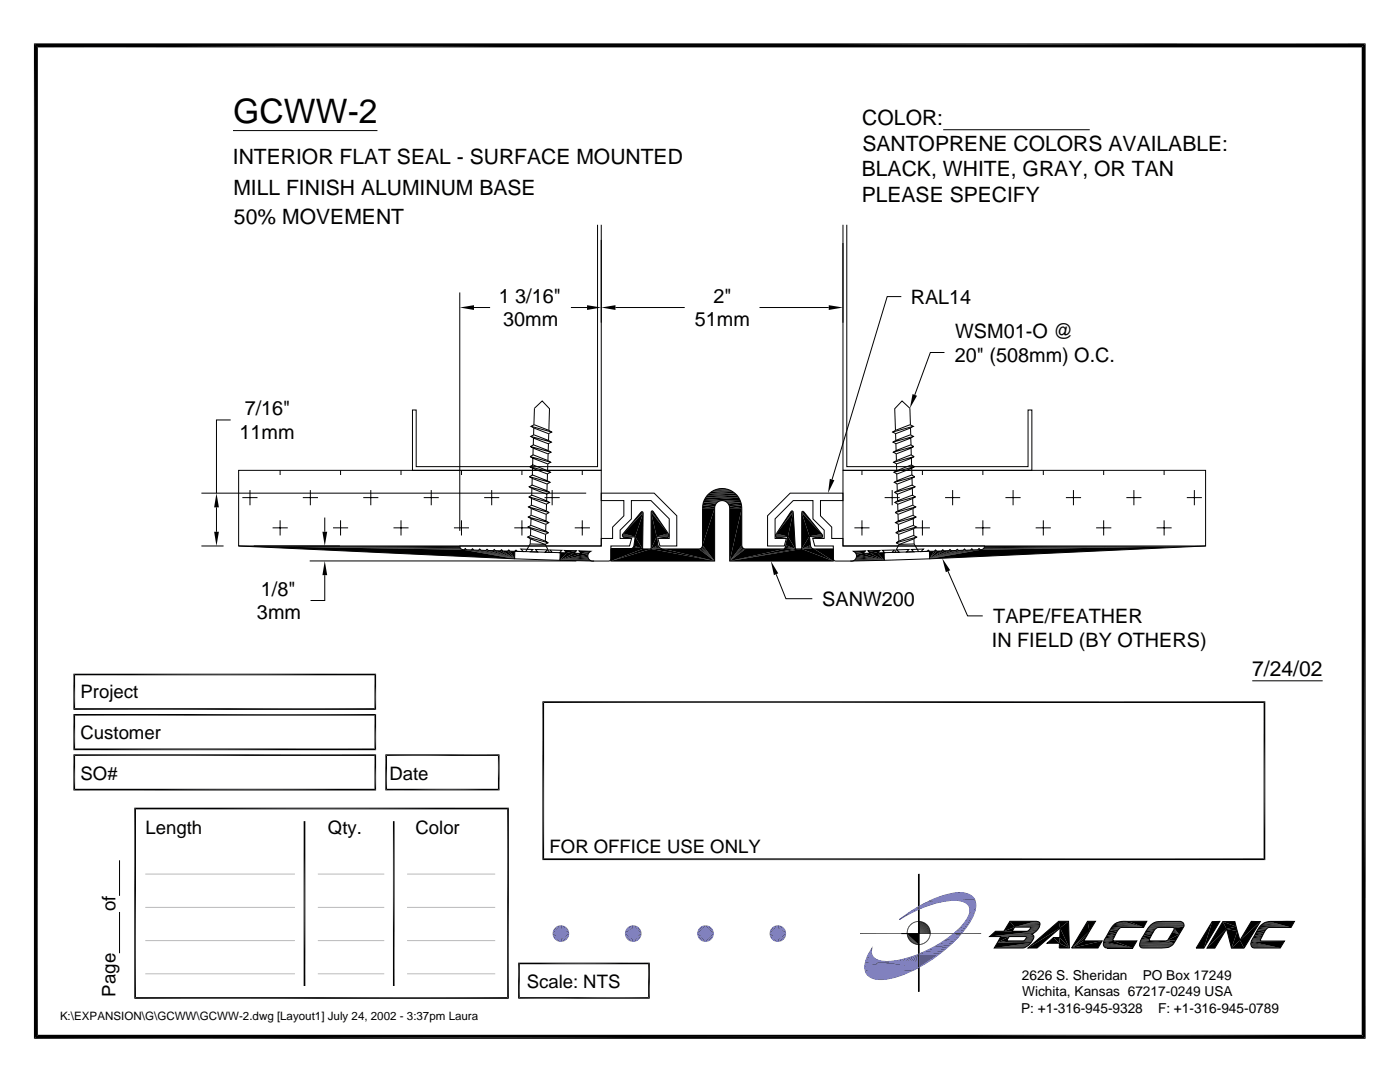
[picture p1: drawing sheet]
<svg xmlns="http://www.w3.org/2000/svg" width="279mm" height="216mm" viewBox="0 0 279 216" stroke-linecap="round" stroke-linejoin="round" font-family="sans-serif">
<defs><g id="words">
<text font-size="6.7" x="46.5" y="24.6">GCWW-2</text>
<g font-size="4.2">
<text x="172.1" y="25">COLOR:</text>
<text x="46.5" y="32.7">INTERIOR FLAT SEAL - SURFACE MOUNTED</text>
<text x="172" y="35.1">BLACK, WHITE, GRAY, OR TAN</text>
<text x="172.1" y="30.1">SANTOPRENE COLORS AVAILABLE:</text>
<text x="46.6" y="38.9">MILL FINISH ALUMINUM BASE</text>
<text x="172" y="40.2">PLEASE SPECIFY</text>
<text x="46.7" y="44.6">50% MOVEMENT</text>
<text x="249.9" y="134.9">7/24/02</text>
</g>
<g font-size="4">
<text x="99.5" y="60.4">1 3/16&quot;</text>
<text x="100.4" y="65.1">30mm</text>
<text x="138.7" y="65.1">51mm</text>
<text x="142.4" y="60.4">2&quot;</text>
<text x="181.8" y="60.6">RAL14</text>
<text x="190.6" y="67.5">WSM01-O @</text>
<text x="190.6" y="72.3">20&quot; (508mm) O.C.</text>
<text x="48.8" y="82.8">7/16&quot;</text>
<text x="47.8" y="87.6">11mm</text>
<text x="52" y="118.9">1/8&quot;</text>
<text x="51.3" y="123.6">3mm</text>
<text x="164.1" y="120.9">SANW200</text>
<text x="198.2" y="124.3">TAPE/FEATHER</text>
<text x="198" y="129.1">IN FIELD (BY OTHERS)</text>
</g>
<g font-size="3.7">
<text x="16.1" y="139.3">Project</text>
<text x="16.1" y="147.4">Customer</text>
<text x="16.1" y="155.6">SO#</text>
<text x="77.7" y="155.6">Date</text>
<text x="29" y="166.3">Length</text>
<text x="65.4" y="166.3">Qty.</text>
<text x="82.9" y="166.3">Color</text>
<text x="109.7" y="170.2">FOR OFFICE USE ONLY</text>
<text x="23.1" y="181.9" transform="rotate(-90 23.1 181.9)">of</text>
<text x="105.1" y="197.2">Scale: NTS</text>
<text x="23.1" y="198.8" transform="rotate(-90 23.1 198.8)">Page</text>
</g>
<g font-size="2.7">
<text x="203.9" y="195.5">2626 S. Sheridan</text>
<text x="228.1" y="195.5">PO Box 17249</text>
<text x="203.8" y="202.1">P: +1-316-945-9328</text>
<text x="204" y="198.8">Wichita, Kansas 67217-0249 USA</text>
<text x="231.1" y="202.1">F: +1-316-945-0789</text>
</g>
<text font-size="2.3" x="12" y="203.6">K:\EXPANSION\G\GCWW\GCWW-2.dwg [Layout1] July 24, 2002 - 3:37pm Laura</text>
</g></defs>
<g fill="none" stroke="#000" stroke-width=".2">
<path d="M46.5 26.1h28.8M188.2 25.9h29.3M91.8 58.4v47.5M119.3 44.9v48.2h-36.2v-11.3h-.8v12.1h37.7v-49M120 47.9v16.5M168.2 44.9v49h37.7v-12.1h-.7v11.3h-36.2v-48.2M168.2 48.5v15.9M179.9 59.2h-2.8l-11 36.5M94.6 61.4h3.2M113.9 61.4h3.3M122.8 61.4h13.9M151.6 61.4h13.8"/>
<path d="M188.5 70.3h-2.8l-3.1 8.5M40.2 98.4h76.8M46 83.8h-2.8v14.6M47.6 93.9h72.4v15h-72.4zM48.4 99.3h3M49.9 97.8v3M55.9 93.9v.9M60.4 99.3h3.1M61.9 97.8v3M68 93.9v.9M72.5 99.3h3M74 97.8v3"/>
<path d="M80 93.9v.9M84.6 99.3h3M86.1 97.8v3M92.1 93.9v.9M96.6 99.3h3M98.1 97.8v3M104.2 93.9v.9M105.5 99.1l3.5 1.5 .7-.3-.6-.4M105.5 99.1l.7-.3 2.9 1.1M105.5 99.1l4.2 1.2M105.6 97.1l4.1 1.2M105.7 95.1l3.5 1.5 .6-.4-.6-.3"/>
<path d="M105.7 95.1l.6-.3 2.9 1.1M105.7 95.1l4.1 1.1M105.7 93.1l3.5 1.5 .7-.4-.6-.3M105.7 93.1l.7-.3 2.9 1.1M105.7 93.1l4.2 1.1M105.8 91.1l.6-.3 2.9 1.1M105.8 91.1l3.5 1.5 .6-.4-.6-.3M105.8 91.1l4.1 1.1M105.9 89.1l3.4 1.5 .7-.4-.6-.3M105.9 89.1l.6-.3 2.9 1.1M105.9 89.1l4.1 1.1M105.9 87.1l.7-.3 3.4 1.4-.6 .3z"/>
<path d="M105.9 87.1l4.1 1.1M106 85.1l3.5 1.4 .6-.3-.6-.3M106.1 99.5l-.1 1.4M106.2 97.5l-.1 1.3M106.2 95.4v1.4M106.3 93.4l-.1 1.4M106.3 91.4v1.4M106.4 89.4v1.4M106.5 87.4l-.1 1.4M106.5 85.4v1.4M106.6 84.8l.1-3.3 1.5-1.5 1.5 1.6-.2 4.3M108.7 99.3h3"/>
<path d="M109.1 98.6v1.3M109.2 97.9l-3-1.1-.6 .3 3.5 1.5 .6-.3M109.2 97.9l.5 .4M109.2 96.6v1.3M109.3 94.6l-.1 1.3M109.3 92.5v1.4M109.4 90.5l-.1 1.4M109.5 88.5l-.1 1.4M109.5 86.5v1.4M109.5 85.9l-2.9-1.1-.6 .3 4.1 1.1M110.2 97.8v3M116.2 93.9v.9"/>
<path d="M140.5 99.8h7.2M142.5 97.7h3.3M143 97.6h2.2M168.2 93.9h72.4v15h-72.4zM172 93.9v.9M176.6 99.3h3M178.1 97.8v3M178.2 88.2l3.5-1.4 .6 .3-3.5 1.4zM178.7 85.9l2.9-1.1 .7 .3-4.2 1.1M178.7 86.5l.1 1.4M178.8 88.5v1.4M178.9 90.5v1.4"/>
<path d="M178.9 92.5l.1 1.4M179 94.6v1.3M179 96.6l.1 1.3M179.1 97.9l2.9-1.1 .6 .3-3.4 1.5-.7-.3M179.1 97.9l-.6 .4M179.1 98.6v1.3M181.7 84.8l-.1-3.3-1.6-1.5-1.4 1.6 .1 4.3M181.7 85.4l.1 1.4M181.8 87.4v1.4M181.8 89.4l.1 1.4M181.9 91.4v1.4M181.9 93.4l.1 1.4"/>
<path d="M182 95.4l.1 1.4M182.1 97.5v1.3M182.1 99.5l.1 1.4M182.3 85.1l-3.5 1.4-.7-.3 .6-.3M182.3 87.1l-4.1 1.1M182.4 89.1l-3.5 1.5-.6-.4 .5-.3M182.4 89.1l-.7-.3-2.9 1.1M182.4 89.1l-4.1 1.1M182.4 91.1l-.6-.3-2.9 1.1M182.4 91.1l-3.4 1.5-.7-.4 .6-.3M182.4 91.1l-4.1 1.1M182.5 93.1l-3.5 1.5-.6-.4 .6-.3"/>
<path d="M182.5 93.1l-.6-.3-2.9 1.1M182.5 93.1l-4.1 1.1M182.6 95.1l-3.5 1.5-.6-.4 .5-.3M182.6 95.1l-.7-.3-2.9 1.1M182.6 95.1l-4.1 1.1M182.6 97.1l-4.1 1.2M182.7 99.1l-3.5 1.5-.6-.3 .5-.4M182.7 99.1l-.6-.3-3 1.1M182.7 99.1l-4.1 1.2M184.1 93.9v.9M188.6 99.3h3M190.1 97.8v3"/>
<path d="M196.2 93.9v.9M200.7 99.3h3M202.2 97.8v3M208.2 93.9v.9M212.7 99.3h3.1M214.2 97.8v3M220.3 93.9v.9M224.8 99.3h3M226.3 97.8v3M232.3 93.9v.9M236.9 99.3h3M238.4 97.8v3"/>
<path d="M40.2 108.9h4.4M43.2 101.2v4.9M47.6 108.9l55.1 2.6M50.7 108.9h17.1M54.4 105.3h3M55.9 103.8v3M61.8 111.9h53.2M64.8 114.8v5h-2.8M64.8 103.3v2.8M66.5 105.3h3M68 103.8v3M78.5 105.3h3"/>
<path d="M80 103.8v3M90.6 105.3h3M91.8 108.9h28.2v-1.5h2.3v-2.2l2.2-2.3v-3h-4.5v-1.5h10.6l4.5 4.5v6h-3.4l-.4-1.5h2.3v-3.9l-3.7-3.6h-3.9v3.6l-2.2 2.3v1.6h2.2l-.4 1.5h-3.7v2.6a.44 .44 0 0 1-.4 .5h-2.9a1.03 1.03 0 0 1-1.2-.7 1.03 1.03 0 0 1 .5-1.3l-2.4-.1 .5 .5h-1.4l.4-.5-2.4-.1 .5 .5h-1.4l.4-.5-2.4-.1 .5 .5h-1.4l.5-.5-2.5-.1 .5 .6-1.4-.1 .5-.5h-2.5l.5 .5-1.2-.1-.2-.2-.3 .2h-.9l-.3-.3-.2 .3-1-.1-.2-.2-.3 .2h-.9l-.3-.3-.2 .3-.9-.1-.3-.2-.2 .2h-1l-.3-.3-.2 .3-.9-.1-.3-.2-.2 .2h-1l-.2-.2a.64 .64 0 0 1-.8 .1 .64 .64 0 0 1-.3-.7zM92.1 103.8v3M102.6 105.3h3.1M104.2 103.8v3M104.9 110.1l4.7 .1M105.3 107.2l4.1 1.1M105.4 105.2l4.1 1.1M105.4 103.2l.7-.4 3.4 1.5-.6 .3zM105.4 103.2l4.1 1.1M105.5 101.2l4.1 1.1"/>
<path d="M105.9 107.5l-.1 1-.9 1.6-2.2-.1v1.5l9 .3 .1-1.5-2.2-.1-.8-1.6-3-.1M105.9 105.5v1.4M106 103.5l-.1 1.4M106 101.5v1.4M108.8 108l-2.9-1.2-.6 .4 .6 .3 2.9 1.1 .6-.3M108.8 108l.6 .3M108.9 106.6l-.1 1.4M108.9 106l-2.9-1.2-.6 .4 .6 .3 2.8 1.1 .7-.3M108.9 106l.6 .3M108.9 104.6v1.4M109 102.6v1.3M109 101.9l-2.9-1.1-.6 .4 3.5 1.4 .6-.3"/>
<path d="M109 101.9l.6 .4M109.1 100.6l-.1 1.3M111.7 111.8l6.9 .2M111.7 111.9h6.4M111.7 111.7h6.1M114.7 105.3h3M116.2 103.8v3M121.9 109.5h6.3M124.2 107.1h2.6M124.4 107.2h2.4M128 102.2h.3l.1 .1-.2 7.2h1.7v-7.3l.2-.2h.2l3.2 4.6a.48 .48 0 0 1-.5 .7l-2-.2 .4 2a1.12 1.12 0 0 0 1.1 .4h6.9a.73 .73 0 0 0 .8-.7v-7.4a3.9 3.9 0 0 1 3.9-3.9 3.9 3.9 0 0 1 3.9 3.9v7.4l.2 .4 .3 .3h8l.3-.4 .4-2-2 .2-.3-.1-.1-.4 3.2-4.9 .3 .3 .4 7.3h1.3l.1-7.4h.3l3.7 4.6a.47 .47 0 0 1-.4 .7l-2.2-.4 .3 2a.71 .71 0 0 0 .7 .5h3.8v2.5h-20.7v-10.6a1.5 1.5 0 0 0-1.5-1.5 1.5 1.5 0 0 0-1.5 1.5v10.6h-20.7v-2.5h3.9a.84 .84 0 0 0 .7-.6l.3-1.8-2.1 .2-.3-.2a.44 .44 0 0 1 0-.6zM129.9 109.5h2.6"/>
<path d="M129.9 109.5h2.3M131 107.1h2.5M153.2 102.9l4.5-4.5h10.5v1.5h-4.5v3l2.3 2.3v2.2h2.2v1.5h28.3a.65 .65 0 0 1-.4 .7 .65 .65 0 0 1-.7-.1l-.3 .2h-.9l-.2-.2-.3 .2-1 .1-.2-.3-.3 .3h-.9l-.2-.2-.3 .2-1 .1-.2-.3-.2 .3h-1l-.2-.2-.3 .2-1 .1-.2-.3-.2 .3h-1l-.2-.2-.3 .2-1.2 .1 .5-.5h-2.4l.5 .5-1.5 .1 .5-.6-2.4 .1 .5 .5h-1.5l.5-.5-2.4 .1 .5 .5h-1.5l.5-.5-2.4 .1 .5 .5h-1.5l.5-.5-2.4 .1a1.03 1.03 0 0 1 .6 1.3 1.03 1.03 0 0 1-1.2 .7h-2.9a.47 .47 0 0 1-.5-.5v-2.6h-3.7l-.4-1.5h2.3v-1.6l-2.3-2.3v-3.6h-3.9l-3.6 3.6v3.9h2.2l-.4 1.5h-3.3zM154.8 107.1h2.4M154.9 114.6l1.9 4.9h5.3M160 109.5h2.5M160 109.5h2.3M161.5 107h2.7M170.2 111.9h6.3M170.4 111.7h6.1M170.5 105.3h3M172 103.8v3"/>
<path d="M176.5 111.8l-6.8 .2M178.7 104.3l3.5-1.5 .6 .4-3.5 1.4zM179.2 100.6v1.3M179.2 101.9l2.9-1.1 .7 .4-3.5 1.4-.7-.3M179.2 101.9l-.6 .4M179.2 102.6l.1 1.3M179.3 104.6v1.4M179.3 106l2.9-1.2 .7 .4-.6 .3-2.9 1.1-.6-.3M179.3 106l-.5 .3M179.3 106.6l.1 1.4M179.4 108l2.9-1.2 .6 .4-.6 .3-2.8 1.1-.7-.3M179.4 108l-.6 .3"/>
<path d="M182.2 101.5v1.4M182.3 103.5v1.4M182.3 105.5l.1 1.4M182.4 107.5v1l.9 1.6 2.2-.1v1.5l-9 .3-.1-1.5 2.2-.1 .8-1.6 3-.1M182.6 105.3h3M182.8 101.2l-4.2 1.1M182.8 103.2l-4.1 1.1M182.9 105.2l-4.1 1.1M182.9 107.2l-4.1 1.1M183.3 110.1l-4.7 .1M184.1 103.8v3M189.2 114l3.9 8.9h3"/>
<path d="M194.6 105.3h3.1M196.2 103.8v3M206.7 105.3h3M208.2 103.8v3M218.8 105.3h3M220.3 103.8v3M230.8 105.3h3M232.3 103.8v3M240.6 108.9l-55.1 2.6M183.3 174.5h.1v23.3h-.1zM183.4 174.5v6.4M183.3 188.5h.1"/>
<path d="M183.3 183.9h.1M183.4 181.4v7.1M183.4 190.4v7.4M197.5 186.9l1.2-1.1h1.6l1.2-2h5.3a.69 .69 0 0 1 .7 .4 .69 .69 0 0 1-.1 .8l-.4 .6-1.1 .8 .1 .1a.7 .7 0 0 1 0 1.2l-.7 .9-.9 .5-6 .1 1.3-2.3zM197.5 186.8h8.8M198.4 189.1h6.2M198.7 185.8h8.1M200.3 185.8h4.6M201.4 186.9h3.4a.84 .84 0 0 1-.6 .8h-3.3zM202.5 184.9h5M204.6 189.1l-6.2 .1M220.5 189.1h5.6"/>
<path d="M220.6 189.1h5.5M221.8 185.1h2.1M221.9 185h6.3M222.2 187.7h4.7M225.3 183.8h3.6M227.4 188.8h6.4M227.4 188.7h6.6M227.4 188.5h6.7M227.5 188.2h6.8M227.5 188.8h6.1M227.9 189.1h4.5M229.2 185.1h2.1"/>
<path d="M229.4 184.8h6.9M229.6 184.7h6.7M229.6 184.6h6.7M229.8 184.4h6.5M229.9 184.4h6.4M230 184.4h6.3M230 184.2h6.2M230.2 184.2h6M230.2 184.1h5.9M230.4 184h5.7M230.6 184h5.3M230.7 183.9h5.2"/>
<path d="M231 183.9h4.8M233.1 189.1h-5.3M233.3 189l-5.6 .1M233.4 189h-5.8M233.5 188.9h-6M244 183.9h2.4l1.1 3.7 2.2-3.7h1.8l-3.2 5.3h-2.5l-1-3.8-2.4 3.8h-1.5zM249.7 187.8h6.6M249.9 189.1h5.6M250.1 189.1h5.4M251.2 185.1h2.1M251.4 185h6.3M251.7 184.6a2.72 2.72 0 0 1 2-.7h4.6l-.6 1.2h-4.5a4.4 4.4 0 0 0-1.6 2.6l4.7 .1-.8 1.4h-4.8a.92 .92 0 0 1-1-.4 .92 .92 0 0 1 .1-1.1l1.4-2.5z"/>
<path d="M253.3 183.9h5"/>
</g>
<g fill="#000">
<path d="M6.8 8.7h265.7l-264.9 .8zM7.6 9.5l264.9-.8-.7 .8zM271.8 9.5l.7 197.8-.7-.8zM272.5 8.7v198.6l-.7-197.8zM91.8 61.4l2.8-.5v.9zM117.2 60.9l2.8 .5-2.8 .4zM120 61.4l2.8-.5v.9zM165.4 60.9l2.8 .5-2.8 .4zM182.1 78.6l.9 .4-1.4 2.5zM140.5 99.8l3.6 .1-3.7 .4zM140.8 99.3h6.6l-6.9 .5zM141.2 98.8h5.9l-6.3 .5z"/>
<path d="M143 97.6l1.7-.1zM143.6 97.5h1.1zM140.8 99.3l6.3-.5 .3 .5zM140.5 99.8l6.9-.5 .3 .5zM144.1 99.9l3.6-.1 .2 .5zM165.6 95.5l.9 .3-1.3 2.6zM42.7 106.1h1l-.5 2.8zM43.2 98.4l.5 2.8h-1zM47.6 108.9l44.3 .5 .1 .1zM47.6 108.9l44.4 .6 .2 .1zM47.6 108.9l44.9 .8zM47.6 108.9l44.9 .8 10.2 1.8z"/>
<path d="M64.3 106.1h1l-.5 2.8zM64.8 111.9l.5 2.9h-1zM92.5 109.7l10.2 1.8zM92.6 109.7l10.1 1.8zM92.6 109.7l.3-.2 .2 .2zM93.1 109.7h1l8.6 1.8zM94.1 109.7l8.6 1.8zM94.1 109.7l.2-.2 .3 .2zM94.6 109.7l.9 .1 7.2 1.7zM95.5 109.8h.5l6.7 1.7zM95.7 109.5l.3 .3h-.5zM96 109.8h1l5.7 1.7z"/>
<path d="M97 109.8h.5l5.2 1.7zM97 109.8l.2-.2 .3 .2zM97.5 109.8l.9 .1 4.3 1.6zM98.4 109.9h.5l3.8 1.6zM98.4 109.9l.2-.3 .3 .3zM98.9 109.9h.9l2.9 1.6zM99.8 109.9h.5l2.4 1.6zM99.8 109.9l.3-.2 .2 .2zM100.3 109.9l1 .1 1.4 1.5zM101.3 110h.5l.9 1.5zM101.3 110l.2-.3 .3 .3zM101.8 110h.9v1.5z"/>
<path d="M111.8 110.3h1.3l-1.4 1.5zM112.6 109.8l2.4 .1-1.9 .4zM113.1 110.3l1.5 .1-2.9 1.4zM111.7 111.8l2.9-1.4h1.4zM113.1 110.3l1.9-.4-.4 .5zM115.5 109.9l2.4 .1-1.9 .4zM111.7 111.8l4.3-1.4 1.3 .2zM111.7 111.8l5.6-.9v.3zM111.7 111.8l5.6-.6 .1 .2zM111.7 111.8l5.6-1.2v.3zM116 110.4h1.5l-.2 .2zM116 110.4l1.7-.2-.2 .2z"/>
<path d="M116 110.4l1.9-.4zM121.9 112l6.3-2.5h1.7zM121.9 109.5h6.3l-6.3 2.5zM124.2 106.6l2.6 .5-2.6-.3zM124.4 107.1l.3 .2zM124.4 106.5l2.4 .6-2.6-.5zM126.4 109.1l1.8 .4-1.9-.2zM126.5 108.9l1.7 .6-1.8-.4zM126.8 107.1l1.4 2.4-1.7-.6zM128 102.2h.3l-3.9 4.3zM128 102.2h.3zM128 102.1l.3 .1z"/>
<path d="M128.3 102.2l-3.9 4.3zM128.4 102.3l-1.6 4.8-2.4-.6zM128.4 102.3l-.2 7.2-1.4-2.4zM121.9 112l8-2.5 12.7 2.5zM129.9 102.2l3.4 4.2-2.3 .7zM129.9 102.2l1.1 4.9-1.1 2.4zM130 102.1l3.3 4.3-3.4-4.2zM130.1 102h.2l-.3 .1zM130.1 102h.2zM130 102.1l.3-.1 3 4.4zM131 107.1l.3 1.7-1.4 .7zM129.9 109.5l1.4-.7 .1 .3z"/>
<path d="M129.9 109.5l1.5-.4 .2 .2zM129.9 109.5l1.7-.2 .3 .1zM129.9 109.5h2.6l10.1 2.5zM131 107.1l2.3-.7 .2 .2zM133 107.3l.4-.2zM131 107.1l2.5-.5v.2zM139.4 109.5h.3l2.9 2.5zM139.7 109.5l.2-.1 2.7 2.6zM139.9 109.4l.2-.2 2.5 2.8zM140.2 109l2.4 3-2.5-2.8zM140.2 108.8l2.4 3.2-2.4-3zM140.2 101.4h2.4l-2.4 7.4z"/>
<path d="M140.3 100.8l2.3 .3-2.4 .3zM140.4 100.3l2.5 .2-2.6 .3zM132.5 109.5h6.9l3.2 2.5zM142.6 101.4v10.6l-2.4-3.2zM145.6 112l3.2-2.5h7.7zM145.6 101.4h2.4l-2.4 10.6zM145.3 100.5l2.6-.2 .1 .5zM145.6 101.1l2.4-.3v.6zM148 108.8l.1 .2-2.5 3zM148 101.4v7.4l-2.4 3.2zM148.1 109l.1 .2-2.6 2.8zM148.2 109.2l.2 .2-2.8 2.6z"/>
<path d="M145.6 112l2.8-2.6 .1 .1zM145.6 112l2.9-2.5h.3zM153.8 112l1.5 2.4-.8 .4zM154.9 107.2l.3 .1zM154.9 106.5l2.3 .6-2.4-.5zM145.6 112l10.9-2.5h2.2zM156.8 109.1l1.9 .4-2-.2zM156.8 108.8l1.9 .7-1.9-.4zM157.2 107.1l1.5 2.4-1.9-.7zM157.9 102l.4 .1-3.4 4.4zM157.9 102h.3zM157.9 102l.4 .1z"/>
<path d="M158.3 102.1v.1l-3.4 4.3zM158.3 102.2l-1.1 4.9-2.3-.6zM158.3 102.2l.4 7.3-1.5-2.4zM145.6 112l13.1-2.5h1.3zM145.6 112l14.4-2.5 6.3 2.5zM160 102.3l4 4.3-2.5 .4zM160 102.3l1.5 4.7-1.5 2.5zM160 102.2l4 4.4-4-4.3zM160.1 102.1h.3l-.4 .1zM160.1 102.1l.2-.1zM160.1 102.1h.3zM160 102.2l.4-.1 3.6 4.5z"/>
<path d="M161.5 107l.3 1.8-1.8 .7zM160 109.5l1.8-.7v.2zM160 109.5l1.8-.5 .1 .2zM160 109.5h2.5l3.8 2.5zM163.7 107.4l.3-.1zM163.7 107.4l.4-.3zM162.5 109.5h3.8v2.5zM170.3 110l1.9 .4zM170.6 110.2l1.6 .2h-1.4zM170.8 110.4h1.4l-1.3 .2zM170.9 110.6l5.6 1.2-5.6-.9zM170.9 111.2l5.6 .6-5.7-.4z"/>
<path d="M170.9 110.9l5.6 .9-5.6-.6zM170.9 110.6l1.3-.2 4.3 1.4zM170.3 110l2.4-.1-.5 .5zM173.2 109.9l1.9 .4-1.4 .1zM172.2 110.4h1.5l2.8 1.4zM173.7 110.4l1.4-.1 1.4 1.5zM173.2 109.9l2.4-.1-.5 .5zM175.1 110.3h1.3l.1 1.5zM185.5 110h1l-1 1.5zM186.5 110l.2-.3 .2 .3zM186.5 110h.4l-1.4 1.5zM186.9 110l1-.1-2.4 1.6z"/>
<path d="M188.2 109.7l.2 .2h-.5zM185.5 111.5l2.4-1.6h.5zM188 111.4l1.6 2.4-.8 .4zM185.5 111.5l2.9-1.6h1zM189.6 109.6l.2 .3h-.4zM185.5 111.5l3.9-1.6h.4zM185.5 111.5l4.3-1.6 1-.1zM190.8 109.8l.3-.2 .2 .2zM185.5 111.5l5.3-1.7h.5zM185.5 111.5l5.8-1.7h.9zM192.5 109.5l.2 .3h-.5zM185.5 111.5l6.7-1.7h.5z"/>
<path d="M185.5 111.5l7.2-1.7 1-.1zM194 109.5l.2 .2h-.5zM185.5 111.5l8.7-1.8zM185.5 111.5l8.7-1.8h.9zM195.1 109.7l.3-.2 .2 .2zM185.5 111.5l10.1-1.8zM185.5 111.5l10.3-1.8zM196.2 109.5l.2-.1 44.2-.5zM196 109.6l.2-.1 44.4-.6zM195.8 109.7l44.8-.8zM185.5 111.5l10.3-1.8 44.8-.8zM183.3 188.3l.1 .2z"/>
<path d="M183.3 188.5l.1 1.9h-.1zM183.3 186.3h.1zM183.3 180.9l.1 .5-.1 .1zM183.3 188.5h.1v1.9zM183.3 180.9h.1v.5zM197.5 186.9l1.2-1.1h8.1zM199.1 188.1l6.6 .1-7.3 1zM199.7 186.9h1.7l-2.3 1.2zM199.1 188.1l2.3-1.2-.5 .8zM201.5 183.8h5.2l-4.2 1.2zM201.5 183.8l1 1.2-2.2 .8zM200.3 185.8l2.2-.8-.5 .8z"/>
<path d="M202.5 185l4.3-1.2zM204.3 187.7l1.6 .2zM204.3 187.7h1.7zM204.6 187.5l1.5 .1h-1.7zM204.7 187.3l1.5 .1-1.6 .1zM204.8 186.9l1.5 .1h-1.4zM204.8 187.2l1.5 .1h-1.6zM204.9 187h1.4l-1.5 .2zM205 185.8h1.8zM198.4 189.2l6.8-.6zM205.1 185.8l.2-.1 1.5 .1zM198.4 189.2l6.9-.6z"/>
<path d="M198.4 189.2l7.1-.8-.2 .2zM205.5 185.5h1.6l-1.8 .2zM198.4 189.2l7.2-.9-.1 .1zM205.6 185.3l1.6 .1-1.7 .1zM205.7 185.2l1.6 .1h-1.7zM205.7 185h1.7l-1.7 .2zM198.4 189.2l7.3-1-.1 .1zM197.5 186.9l8.5-.4zM204.3 187.7h1.7l-.1 .2zM204.4 187.6h1.7l-.1 .1zM204.6 187.5l1.6-.1-.1 .2zM197.5 186.9l8.7-.7-.3 .2z"/>
<path d="M204.7 187.3h1.6l-.1 .1zM204.8 187.2l1.5-.1v.2zM204.8 187.2l1.5-.2v.1zM204.8 186.9l1.5-.1v.2zM197.5 186.9l9-.8-.3 .1zM197.5 186.9l9.1-1zM197.5 186.9l9.3-1.1zM204.9 185.8h1.9zM202.5 185l4.5-1.1zM205.3 185.7l1.7-.1-.2 .2zM202.5 185l4.6-1.1zM205.3 185.7l1.8-.2-.1 .1z"/>
<path d="M202.5 185l4.7-1.1zM205.5 185.5l1.7-.1-.1 .1zM202.5 185l4.8-1zM205.6 185.3h1.7l-.1 .1zM202.5 185l4.9-1zM205.7 185.2l1.6-.1v.2zM205.7 185.2l1.7-.2-.1 .1zM202.5 185l5-.9zM205.5 185l2-.2zM205.6 185l1.9-.2zM205.7 185l1.8-.2-.1 .2zM202.5 185l5-.9 .1 .1z"/>
<path d="M202.5 185l5.1-.6-.1 .2zM202.5 185l5.1-.8v.2zM209 188.2l1.2-1.1 1.2 1.1zM211.3 183.8h2l-1.7 1.4zM205.1 189.2l6.2-5.4 .3 1.4zM211.4 188.2l2 1h-2zM210.2 187.1h1.3l-.1 1.1zM211.5 187.1l1.9 2.1-2-1zM205.1 189.2l6.5-4-4.6 4zM211.6 185.2l1.8 4-1.9-2.1zM211.6 185.2l1.7-1.4 .1 5.4zM213.9 189.2l2.4-1.5h3.7z"/>
<path d="M213.9 189.2l3-2.4-.6 .9zM217 183.8l.4 2-3.5 3.4zM213.9 189.2l3.5-3.4-.5 1zM217 183.8h1.6l-1.2 2zM213.9 189.2l6.1-1.5-.9 1.5zM220.2 188.5l5.9 .7-5.9-.6zM220.2 188.4l5.9 .8-5.9-.7zM220.2 188.3l5.9 .9-5.9-.8zM220.2 188.6l5.9 .6-5.8-.4zM220.2 188.1l5.9 1.1-5.9-.9zM220.3 187.9l5.8 1.3-5.9-1.1zM220.3 187.7h1.9l-1.9 .2z"/>
<path d="M220.4 187.5h1.7l-1.8 .2zM220.6 187.2l1.6 .1-1.8 .2zM220.6 189.1h.3zM220.9 186.7l1.5 .3-1.8 .2zM221.2 186.2h1.5l-1.8 .5zM221.5 185.7l1.4 .2-1.7 .3zM221.6 185.4h1.7l-1.8 .3zM221.8 185.2l1.6 .1-1.8 .1zM220.3 187.7l1.8-.1 .1 .1zM220.3 187.7l1.8-.2v.1zM220.3 187.9l1.9-.2 3.9 1.5zM220.4 187.5l1.8-.2-.1 .2z"/>
<path d="M222.1 184.7l.2-.1 5.9 .5zM220.6 187.2l1.8-.2-.2 .3zM222.5 184.4l5.7 .7-5.9-.5zM220.9 186.7l1.6-.1-.1 .4zM222.5 184.4l.2-.2 5.5 .9zM220.9 186.7l1.8-.5-.2 .4zM222.7 184.2l5.5 .9zM221.2 186.2l1.7-.3-.2 .3zM222.8 184.1l5.4 1zM221.5 185.7l1.6-.1-.2 .3zM222.9 184.1l.3-.1 5 1.1zM221.5 185.7l1.8-.3-.2 .2z"/>
<path d="M221.6 185.4l1.8-.1-.1 .1zM221.8 185.2h1.7l-.1 .1zM223.2 184l.3-.1 4.7 1.2zM221.8 185.2l1.9-.1zM223.5 183.9l4.7 1.2zM223.7 183.9h.3zM223.7 183.9h.3l4.2 1.2zM224 183.9h1.3zM224 183.9h1.3l2.9 1.2zM222.2 187.7h4.7l-.8 1.5zM227.6 187.7h2l-2 .2zM227.7 187.5h1.6l-1.7 .2z"/>
<path d="M227.9 187.1l1.5 .3-1.7 .1zM228.2 186.7l1.5 .1-1.8 .3zM228.5 186.2l1.5 .1-1.8 .4zM228.7 185.7h1.6l-1.8 .5zM225.3 183.9l3.6-.1-.7 1.3zM228.9 185.5l1.5 .1-1.7 .1zM229.1 185.3l1.5 .1-1.7 .1zM229.2 185.1h1.9zM229.2 185.1h1.8l-1.9 .2zM227.6 187.7l1.8-.1zM227.6 187.7h1.8zM227.7 187.5l1.7-.1z"/>
<path d="M227.6 187.7h2zM229.4 187.7h.2zM227.6 187.9l2-.2 4.7 .6zM227.9 187.1l1.8-.3-.3 .6zM228.2 186.7l1.8-.4-.3 .5zM228.5 186.2l1.7-.3-.2 .4zM228.5 186.2l1.8-.5-.1 .2zM228.7 185.7l1.7-.1-.1 .1zM228.9 185.5l1.7-.1-.2 .2zM229.1 185.3h1.6l-.1 .1zM229.1 185.3l1.8-.1zM229.1 185.3l1.9-.2z"/>
<path d="M231.8 189.2l.2-.1zM232.7 187.7l1.6 .6zM232.9 187.7l.2-.1h1.5zM234 186l1.3 .5-2.2 1.1zM234.1 185.8l1.2 .7-1.3-.5zM234.1 185.1l.2 .1zM234.2 185.7l1.1 .8-1.2-.7zM232.5 187.7l1.8 .6zM232.4 187.7l1.9 .6zM229.8 187.7h2.6l1.9 .6zM229.6 187.7l4.7 .6zM234.3 185.5l1 1-1.1-.8z"/>
<path d="M234.3 185.5l1 1zM234.3 185.4l1 1.1zM234.3 185.2l1 1.3-1-1.1zM232.9 187.7l1.7-.1-.3 .7zM233.1 187.6l2.2-1.1-.7 1.1zM235.5 183.9h.3zM234 183.9h1.8zM234.3 185.2l2-.4-1 1.7zM241.9 183.9l-1.6 5.3h-1.6zM241.9 183.9h1.5l-3.1 5.3zM244 183.9l2.7 1-1.9 .5zM244 183.9l.8 1.5-3.9 3.8z"/>
<path d="M240.9 189.2l3.9-3.8-2.4 3.8zM244.8 185.4l2.1 .4-1.1 3.4zM244.8 185.4l1.9-.5 .2 .9zM244 183.9h2.4l.3 1zM246.9 185.8l.6 1.8-1.7 1.6zM245.8 189.2l1.7-1.6 .8 1.6zM249.6 188.4l5.9 .8zM249.6 188.3l5.9 .9-5.9-.8zM249.7 188.5l5.8 .7-5.8-.5zM249.7 188.1l5.8 1.1-5.9-.9zM249.7 188.7l5.8 .5-5.8-.4zM249.7 187.9l5.8 1.3-5.8-1.1z"/>
<path d="M249.7 183.9h1.8l-4 3.7zM249.8 187.7h1.7l-1.8 .2zM249.9 187.5h1.6l-1.7 .2zM250 187.2l1.7 .1-1.8 .2zM250.2 189.1l.5 .1zM250.2 189.1l.3 .1zM250.3 186.7l1.5 .3-1.8 .2zM250.6 186.2l1.6 .1-1.9 .4zM250.9 185.7l1.5 .2-1.8 .3zM251.1 185.4l1.5 .2-1.7 .1zM251.2 185.2h1.7l-1.8 .2zM247.5 187.6l4-3.7-3.2 5.3z"/>
<path d="M249.8 187.7l1.7-.1v.1zM249.8 187.7l1.7-.2zM249.9 187.5l1.8-.2-.2 .2zM251.7 184.6l6 .5-6.2-.4zM250 187.2l1.8-.2-.1 .3zM251.7 184.6l.2-.2 5.8 .7zM250.3 186.7l1.7-.1-.2 .4zM251.9 184.4l.3-.2 5.5 .9zM250.3 186.7l1.9-.4-.2 .3zM252.2 184.2l5.5 .9zM250.6 186.2l1.8-.3-.2 .4zM252.3 184.2l5.4 .9z"/>
<path d="M250.9 185.7l1.7-.1-.2 .3zM252.4 184.1l.3-.1 5 1.1zM251.1 185.4h1.6l-.1 .2zM251.1 185.4l1.7-.1-.1 .1zM251.1 185.4l1.8-.2zM252.7 184l.3-.1 4.7 1.2zM251.2 185.2l1.8-.1zM251.2 185.2l1.9-.1zM253 183.9h.3zM251.2 185.2l2-.1zM253 183.9h.3l4.4 1.2zM249.7 187.9l6.6-.1-.8 1.4z"/>
<path d="M253.3 183.9h5l-.6 1.2zM6.8 8.7l.8 197.8-.8 .8zM6.8 8.7l.8 .8v197zM7.6 206.5h264.2l-265 .8zM6.8 207.3l265-.8 .7 .8z"/>
</g>
<path d="M126.1 109.4h2.1M156.5 109.4h2.2M220.4 189.1h5.7M221.8 185.1h2.1M227.4 188.4h6.9M229.2 185h7.1M249.9 189.1h5.6M251.2 185.1h2.1" fill="none" stroke="#000" stroke-width=".21"/>
<path d="M124.2 107h2.6M160 109.4h2.1M199.1 188h6.8" fill="none" stroke="#000" stroke-width=".3"/>
<path d="M47.6 109.1h44.2M131 107.2h2.4M140.4 100.3h2.8M145.1 100.3h2.8M154.8 106.9h2.4M196.4 109.1h44.2M249.7 187.8h2.1" fill="none" stroke="#000" stroke-width=".23"/>
<path d="M142 98h4.2M131 106.9h2.5M154.9 107.2h2.3" fill="none" stroke="#000" stroke-width=".28"/>
<path d="M154.8 106.8h2.4M161.5 107.2h2.6M161.5 106.8h2.6M197.5 186.7h8.6" fill="none" stroke="#000" stroke-width=".42"/>
<path d="M140.4 100.2h3.1M144.8 100.2h3.1M161.5 106.9h2.7M197.5 186.8h8.8M198.4 189h6.4M227.4 188.6h6.6" fill="none" stroke="#000" stroke-width=".25"/>
<path d="M141.6 98.3h5.1M140.2 101.2h2.4M145.6 101.2h2.4M249.7 189h5.8" fill="none" stroke="#000" stroke-width=".34"/>
<path d="M140.3 100.9h2.5M145.5 100.9h2.5M199.1 187.9h6.8M202.5 184.8h5M221.9 184.9h6.3M251.4 184.9h6.3" fill="none" stroke="#000" stroke-width=".32"/>
<path d="M141.2 98.6h5.9M140.3 100.6h2.6M145.3 100.6h2.7M198.4 189h6.6M234.1 185h2.2" fill="none" stroke="#000" stroke-width=".38"/>
<path d="M111.7 111.6h5.9M140.4 100.1h3.4M144.5 100.1h3.4M170.6 111.6h5.9M197.5 186.7h8.7M220.3 189h5.8" fill="none" stroke="#000" stroke-width=".36"/>
<path d="M140.4 100.1h7.5M227.5 188.1h6.8" fill="none" stroke="#000" stroke-width=".4"/>
<path d="M47.6 109.2h44.3M196.4 109.2h44.2M198.4 188.9h6.7M202.5 184.8h5" fill="none" stroke="#000" stroke-width=".44"/>
<g fill="#5c5cb8">
<path d="M175.1 195.4l.7 .1z"/>
<path d="M175.1 195.4h1.5z"/>
<path d="M175.8 195.5l.8-.1z"/>
<path d="M174.7 195.4h1.9z"/>
</g>
<g fill="none" stroke="#5c5cb8" stroke-width=".2">
<path d="M172.6 193.5h9.8M172.9 194.3h7.9M173 194.4h7.3M173 194.5h7.3M173.1 194.6h6.7M173.2 194.7h6.6M173.7 195h5.1M173.9 195.2h4.4M174.2 195.3h3.2M174.2 195.2h3.7M174.7 195.4h2.3M177.4 195.3h-2.9"/>
<path d="M179.3 194.9h-5.9"/>
</g>
<path d="M172.6 193.2h10.7M172.7 193.9h9.1M173 194.4h7.8" fill="none" stroke="#5c5cb8" stroke-width=".21"/>
<path d="M172.6 193.2h10.7M172.7 193.7h9.7M172.8 193.9h9M172.9 194.1h8.4" fill="none" stroke="#5c5cb8" stroke-width=".23"/>
<path d="M172.8 194.1h8.5" fill="none" stroke="#5c5cb8" stroke-width=".25"/>
<path d="M172.6 193.4h9.8" fill="none" stroke="#5c5cb8" stroke-width=".28"/>
<path d="M172.6 192.9h10.7M172.6 193.4h10.3" fill="none" stroke="#5c5cb8" stroke-width=".3"/>
<path d="M183.4 193l.6-.4z" fill="#5c5cb8"/>
<path d="M172.6 192.8h10.7" fill="none" stroke="#5c5cb8" stroke-width=".44"/>
<g fill="#5c5cb8">
<path d="M172.6 192.5l10.7 .6-10.7-.5z"/>
<path d="M172.7 192.2l10.6 .9-10.7-.6z"/>
<path d="M184 192.6l1.2-.6z"/>
<path d="M183.4 193l1.8-1z"/>
<path d="M172.8 191.9l10.5 1.2-10.6-.9z"/>
<path d="M172.8 191.9h4.2l6.3 1.2z"/>
</g>
<path d="M172.8 191.9h4.2" fill="none" stroke="#5c5cb8" stroke-width=".2"/>
<g fill="#5c5cb8">
<path d="M177 191.9l.7-.1 5.6 1.3z"/>
<path d="M177 191.9l.7-.1z"/>
</g>
<path d="M172.8 191.8l3.8 .1" fill="none" stroke="#5c5cb8" stroke-width=".2"/>
<g fill="#5c5cb8">
<path d="M177.7 191.8h.4l5.2 1.3z"/>
<path d="M178.1 191.8l.4-.1 4.8 1.4z"/>
</g>
<path d="M172.8 191.8h3.2" fill="none" stroke="#5c5cb8" stroke-width=".2"/>
<path d="M178.5 191.7h.4l4.4 1.4z" fill="#5c5cb8"/>
<path d="M172.8 191.8h2.9" fill="none" stroke="#5c5cb8" stroke-width=".23"/>
<g fill="#5c5cb8">
<path d="M178.9 191.7l.4-.1 4 1.5z"/>
<path d="M183.4 193l2.3-1.4z"/>
</g>
<path d="M172.8 191.7h2.7" fill="none" stroke="#5c5cb8" stroke-width=".32"/>
<path d="M179.3 191.6l.4-.1 3.6 1.6z" fill="#5c5cb8"/>
<path d="M172.8 191.5h2.4" fill="none" stroke="#5c5cb8" stroke-width=".2"/>
<path d="M179.7 191.5l.4-.1 3.2 1.7z" fill="#5c5cb8"/>
<path d="M172.8 191.5h2.2" fill="none" stroke="#5c5cb8" stroke-width=".2"/>
<g fill="#5c5cb8">
<path d="M180.1 191.4l.5-.1 2.7 1.8z"/>
<path d="M173 191.3l1.8 .1-2 .2z"/>
<path d="M173 191.3h1.6l.2 .1z"/>
<path d="M183.4 193l2.9-1.8z"/>
<path d="M180.6 191.3l.4-.1 2.3 1.9z"/>
<path d="M173 191.3l1.4-.2 .2 .2z"/>
<path d="M173 191.3l1.4-.2z"/>
<path d="M181 191.2l.5-.1 1.8 2z"/>
<path d="M173 191.3l1.3-.2z"/>
<path d="M173.1 190.9l1.2 .1-1.3 .3z"/>
<path d="M181.5 191.1l.5-.2 1.3 2.2z"/>
<path d="M183.4 193l3.4-2.2z"/>
<path d="M173.1 190.9l1.1-.1 .1 .2z"/>
<path d="M182 190.9l.5-.2 .8 2.4z"/>
<path d="M173.2 190.6l1 .2-1.1 .1z"/>
<path d="M173.2 190.6h.9l.1 .2z"/>
<path d="M182.5 190.7l.5-.1 .3 2.5z"/>
<path d="M183.4 193l3.9-2.5z"/>
</g>
<path d="M183.1 190.4v2.7" fill="none" stroke="#5c5cb8" stroke-width=".34"/>
<g fill="#5c5cb8">
<path d="M173.2 190.6l.8-.2 .1 .2z"/>
<path d="M183.4 190.4l3.9 .1-3.9 2.5z"/>
<path d="M173.4 190.3l.6 .1-.8 .2z"/>
<path d="M173.4 190.3h.5l.1 .1z"/>
</g>
<path d="M183.4 190.3h3.9" fill="none" stroke="#5c5cb8" stroke-width=".32"/>
<path d="M173.4 190.3l.5-.2v.2z" fill="#5c5cb8"/>
<path d="M183.9 190.3h4" fill="none" stroke="#5c5cb8" stroke-width=".4"/>
<g fill="#5c5cb8">
<path d="M173.6 189.9l.3 .2-.5 .2z"/>
<path d="M173.6 189.9h.3v.2z"/>
<path d="M173.6 189.9l.3-.2v.2z"/>
<path d="M183.9 190.1l1.1-.4 2.9 .4z"/>
</g>
<path d="M185 189.9h3.4" fill="none" stroke="#5c5cb8" stroke-width=".4"/>
<g fill="#5c5cb8">
<path d="M173.8 189.6l.1 .1-.3 .2z"/>
<path d="M173.8 189.6h.1v.1z"/>
<path d="M173.8 189.6l.2-.2z"/>
<path d="M174 189.3l-.2 .3z"/>
</g>
<path d="M185 189.5h3.8" fill="none" stroke="#5c5cb8" stroke-width=".42"/>
<path d="M185 189.7l.9-.5 2.9 .1z" fill="#5c5cb8"/>
<path d="M185.9 189h3.4" fill="none" stroke="#5c5cb8" stroke-width=".42"/>
<path d="M185.9 189.2l1-.5 2.4 .1z" fill="#5c5cb8"/>
<path d="M186.9 188.6h2.9M188.2 187.8h2.4" fill="none" stroke="#5c5cb8" stroke-width=".4"/>
<path d="M186.9 188.5h2.9" fill="none" stroke="#5c5cb8" stroke-width=".25"/>
<path d="M187.3 188.3h2.5M187.8 188h2.4M189 187.1h2.1" fill="none" stroke="#5c5cb8" stroke-width=".3"/>
<path d="M187.8 188.2h2.4M189 187.4h2.1" fill="none" stroke="#5c5cb8" stroke-width=".42"/>
<path d="M188.2 187.7h2.4" fill="none" stroke="#5c5cb8" stroke-width=".28"/>
<path d="M188.6 187.4h2" fill="none" stroke="#5c5cb8" stroke-width=".32"/>
<g fill="#5c5cb8">
<path d="M189.5 187l2-.2-.4 .4z"/>
<path d="M189.5 187l.3-.3 1.7 .1z"/>
<path d="M189.8 186.7l.4-.3 1.3 .4z"/>
<path d="M190.2 186.4l.1-.1h1.6z"/>
<path d="M190.2 186.4l1.7-.1-.4 .5z"/>
<path d="M190.3 186.3l.3-.2 1.3 .2z"/>
<path d="M190.6 186.1l1.6-.2-.3 .4z"/>
<path d="M190.9 185.8l1.3 .1-1.6 .2z"/>
<path d="M190.9 185.8l.3-.3 1 .4z"/>
<path d="M191.2 185.5h1.3l-.3 .4z"/>
<path d="M191.2 185.5l.3-.2 1 .2z"/>
<path d="M191.5 185.3l1.3-.2-.3 .4z"/>
<path d="M191.8 185l1 .1-1.3 .2z"/>
<path d="M191.8 185l1.3-.3-.3 .4z"/>
<path d="M192 184.7h1.1l-1.3 .3z"/>
<path d="M192.3 184.4l.8 .3h-1.1z"/>
<path d="M192.3 184.4l1.1-.1-.3 .4z"/>
<path d="M192.5 184.1l.9 .2-1.1 .1z"/>
<path d="M192.5 184.1l1.1-.2-.2 .4z"/>
<path d="M192.7 183.8l.9 .1-1.1 .2z"/>
<path d="M192.9 183.5l.7 .4-.9-.1z"/>
<path d="M192.9 183.5h.9l-.2 .4z"/>
<path d="M193.1 183.3l.7 .2h-.9z"/>
<path d="M193.1 183.3l.9-.2-.2 .4z"/>
<path d="M179.5 183.5l.7-.4z"/>
<path d="M193.2 183l.8 .1-.9 .2z"/>
<path d="M193.2 183l1-.2-.2 .3z"/>
<path d="M180 183.1l.5-.4z"/>
<path d="M193.3 182.7l.9 .1-1 .2z"/>
<path d="M180.2 183.1l.3-.4 .5-.1z"/>
<path d="M193.4 182.5l.8 .3-.9-.1z"/>
<path d="M193.4 182.5l1-.1-.2 .4z"/>
<path d="M180.5 182.7l.6-.3-.1 .2z"/>
<path d="M193.5 182.2l.9 .2-1 .1z"/>
<path d="M181.1 182.4l.6-.2-.7 .4z"/>
<path d="M193.5 182.2l1-.2-.1 .4z"/>
<path d="M181.1 182.4l1-.4z"/>
<path d="M193.5 182h1l-1 .2z"/>
<path d="M181.1 182.4l.5-.4h.5z"/>
<path d="M193.6 181.8l.9 .2h-1z"/>
<path d="M193.6 181.8h1l-.1 .2z"/>
<path d="M181.6 182l.9-.2-.4 .2z"/>
<path d="M193.6 181.7l1 .1h-1z"/>
<path d="M193.6 181.7h1v.1z"/>
<path d="M181.6 182l.6-.4 .3 .2z"/>
<path d="M193.6 181.5l1 .2h-1z"/>
<path d="M182.2 181.6l1.1-.1-.8 .3z"/>
<path d="M193.6 181.5l1.1-.2-.1 .4z"/>
<path d="M193.5 181.3h1.2l-1.1 .2z"/>
<path d="M182.2 181.6l.6-.3 .5 .2z"/>
<path d="M193.5 181.1l1.2 .2h-1.2z"/>
<path d="M193.5 181.1l1.2-.1v.3z"/>
<path d="M182.8 181.3l.5-.4v.6z"/>
<path d="M193.4 180.9l1.3 .1-1.2 .1z"/>
<path d="M183.4 180.9l1.1 .1-.5 .1z"/>
<path d="M183.4 180.9l.6 .2-.5 .3z"/>
<path d="M183.4 180.9v.5z"/>
<path d="M193.4 180.9l1.3-.1v.2z"/>
<path d="M183.4 180.9l1.6-.1-.5 .2z"/>
<path d="M193.4 180.9l1.4-.2-.1 .1z"/>
<path d="M193.3 180.7h1.5l-1.4 .2z"/>
</g>
<path d="M183.4 180.7h2.1" fill="none" stroke="#5c5cb8" stroke-width=".25"/>
<path d="M193.2 180.5l1.6 .2h-1.5z" fill="#5c5cb8"/>
<path d="M183.9 180.5h2" fill="none" stroke="#5c5cb8" stroke-width=".2"/>
<g fill="#5c5cb8">
<path d="M193.1 180.5l1.7 .2z"/>
<path d="M193.1 180.5l1.6-.1 .1 .3z"/>
<path d="M193.1 180.4h1.6z"/>
</g>
<path d="M183.9 180.5h2.5" fill="none" stroke="#5c5cb8" stroke-width=".3"/>
<g fill="#5c5cb8">
<path d="M193.1 180.4l1.6-.1v.1z"/>
<path d="M192.9 180.3h1.8l-1.6 .1z"/>
</g>
<path d="M184.4 180.2h2.5" fill="none" stroke="#5c5cb8" stroke-width=".2"/>
<path d="M192.9 180.3l1.8-.2v.2z" fill="#5c5cb8"/>
<path d="M185 180h3.2M185.5 179.8h3.5M185.5 179.8h3.9M185.5 179.7h4.3M190.8 179.7h3.8M191.7 179.8h2.9M192 179.9h2.6M192.3 180h2.4M192.3 179.9h2.4M185 180h2.8M192.5 180.1h2.2M192.7 180.2h2" fill="none" stroke="#5c5cb8" stroke-width=".2"/>
<path d="M184.4 180.2h2.9" fill="none" stroke="#5c5cb8" stroke-width=".23"/>
<path d="M185 179.9h3.6M184.4 180.2h2.9" fill="none" stroke="#5c5cb8" stroke-width=".25"/>
<path d="M185 179.9h3.6" fill="none" stroke="#5c5cb8" stroke-width=".28"/>
<path d="M189.8 179.7l.7-.1z" fill="#5c5cb8"/>
<g fill="none" stroke="#5c5cb8" stroke-width=".2">
<path d="M185.5 179.7h9.1M186 179.6h8.6M186.5 179.3h7.9M186.5 179.2h7.9M187 179.2h7.4M187 179.1h7.3M187 179h7.2M187.5 178.9h6.6M188 178.7h5.9M188.5 178.6h5.2M189 178.4h4.4M189.5 178.3h3.7"/>
<path d="M189.9 178.2h3M190.3 178.2h2.3"/>
</g>
<path d="M190.5 179.7h4.1" fill="none" stroke="#5c5cb8" stroke-width=".23"/>
<path d="M185.5 179.7h5M186 179.5h8.6" fill="none" stroke="#5c5cb8" stroke-width=".25"/>
<path d="M186 179.4h8.4" fill="none" stroke="#5c5cb8" stroke-width=".21"/>
<g fill="#5c5cb8">
<path d="M190.3 178.2h2z"/>
<path d="M190.8 178.2h1.5z"/>
<path d="M191.2 178.1h.7z"/>
<path d="M191.2 178.1l1.1 .1z"/>
</g>
<g fill="none" stroke="#000" stroke-width=".2">
<path d="M171.6 186.3h24.2M181.1 186.3h2.2M183.3 186.3v3.6M183.3 183.9l.1 2.4M183.3 190.4v2.7M183.4 183.9v2.4M183.4 190.4v2.6M183.4 186.2h2.3M183.5 183.9v2.4M202.5 185h3.1l.1 .1-.2 .3-.5 .4h-3zM205.1 189.2l6.2-5.4h2l.1 5.4h-2v-1h-2.4l1.2-1.1h1.3l.1-1.9-4.6 4zM217 183.8h1.6l-2.3 3.9h3.7l-.9 1.5h-5.2z"/>
<path d="M222.1 184.7a2.86 2.86 0 0 1 2.1-.9h4.7l-.7 1.3h-4.4a4 4 0 0 0-1.7 2.6h4.8l-.8 1.5h-4.8a.92 .92 0 0 1-1-.4 .92 .92 0 0 1 0-1.1zM229.8 184.5l.8-.5 .6-.1h4.4l.5 .2 .2 .3v.4l-2.3 3.8a2.85 2.85 0 0 1-2.2 .6l-3.8-.1a.78 .78 0 0 1-.4-1.2l1.1-2.2zM230.6 185.3l.7-.2h2.8a.39 .39 0 0 1 .3 .3 .39 .39 0 0 1-.3 .4l-1 1.8-.2 .1h-3.4l-.1-.2zM241.9 183.9h1.5l-3.1 5.3h-1.6z"/>
</g>
<path d="M179.5 183.5a24 24 0 0 1 11.7-5.4 2.96 2.96 0 0 1 3.4 1.7 5.2 5.2 0 0 1-1 4.1 28.7 28.7 0 0 1-16.2 11.4 4.4 4.4 0 0 1-4.3-.7 3.1 3.1 0 0 1-.1-3.3l1-2a1.97 1.97 0 0 0 2 2.5 18.4 18.4 0 0 0 9.9-2.6 16.6 16.6 0 0 0 7.4-6.5 2 2 0 0 0-1.8-3 18.9 18.9 0 0 0-10.5 2.9z" fill="none" stroke="#5c5cb8" stroke-width=".2"/>
<g fill="#000">
<path d="M181 186.1l.1 .1h-.1zM181 186.2l.1 .2h-.1zM181 185.9l.1 .2h-.1zM181 186.4l.2 .1h-.2zM181 185.8l.1 .1h-.1zM181 186.5l.2 .1-.2 .1zM181 185.6l.2 .2h-.2zM181 186.7l.2 .1h-.1zM181.1 185.5l.1 .2-.2-.1zM181.1 186.8l.2 .1-.2 .1zM181.1 186.4l2.2 2.1zM181.1 186.5l2.2 2z"/>
<path d="M181.1 185.4l.1 .1h-.1zM181.1 187h.2l-.1 .1zM181.1 186.7l2.2 1.8zM181 186.1h.1v.1zM181 186.2l.1 .2zM181 185.9h.1v.2zM181 186.4h.1l.1 .1zM181.1 186.8l2.2 1.7zM181.2 185.2l.1 .2h-.2zM181 185.8l.1 .1zM181 186.5h.2v.1zM181.2 187.1l.2 .1-.2 .1z"/>
<path d="M181 185.6l.2 .1v.1zM181 186.7l.2-.1v.2zM181.2 187l2.1 1.5zM181.2 185.1l.1 .2-.1-.1zM181.1 185.5h.1v.2zM181.1 186.8h.1l.1 .1zM181.2 187.3h.2l-.1 .1zM181.3 187.1l2 1.4zM181.1 185.4h.2l-.1 .1zM181.1 187l.2-.1v.1zM181.3 184.9l.1 .2h-.2zM181.3 187.4h.2l-.1 .1z"/>
<path d="M181.3 187.2l2 1.3zM181.2 185.2l.1 .2zM181.2 187.1l.1-.1 .1 .2zM181.4 184.8v.2l-.1-.1zM181.2 185.1h.2l-.1 .2zM181.2 187.3l.2-.1v.1zM181.4 187.5h.2l-.1 .1zM181.4 187.3l1.9 1.2zM181.3 184.9l.1 .1v.1zM181.3 187.4l.1-.1 .1 .1zM181.5 187.5l1.8 1zM181.5 184.7v.2l-.1-.1z"/>
<path d="M181.5 187.6h.2l-.1 .2zM181.4 184.8l.1 .1-.1 .1zM181.4 187.5h.2zM181.5 187.6l1.8 .9zM181.6 184.6v.2l-.1-.1zM181.6 187.8l.2-.1-.1 .2zM181.5 184.7l.1 .1-.1 .1zM181.5 187.6l.1-.1 .1 .1zM181.6 187.7l1.7 .8zM181.7 184.5v.2l-.1-.1zM181.7 187.9h.2l-.1 .1zM181.6 184.6l.1 .1-.1 .1z"/>
<path d="M181.7 187.6l.1 .1-.2 .1zM181.7 187.8l1.6 .7zM181.8 184.4v.2l-.1-.1zM181.8 188l.2-.1-.1 .2zM181.7 184.5l.1 .1-.1 .1zM181.8 187.7l.1 .2h-.2zM181.8 187.9l1.5 .6zM181.8 184.4l.1-.1v.2zM181.8 184.4l.1 .1-.1 .1zM181.8 188l.1-.1h.1zM181.9 188.1l.2-.1-.1 .2zM181.9 188l1.4 .5z"/>
<path d="M181.9 184.3l.1 .1-.1 .1zM182 187.9l.1 .1-.2 .1zM181.9 184.3l.1-.1v.2zM182 188.2l.2-.1v.1zM182.1 188.1l1.2 .4zM182 184.2v.2zM182.1 188l.1 .1-.2 .1zM182 184.2l.2-.1-.1 .2zM182.2 188.2h.2l-.1 .1zM182.2 188.2l1.1 .3zM182.2 184.1v.1l-.1 .1zM182.2 188.1l.2 .1h-.2z"/>
<path d="M182.2 184.1l.1-.1-.1 .2zM182.3 188.3l.2-.1-.1 .2zM182.3 188.2l1 .3zM182.3 184l.1 .2h-.2zM182.4 188.2h.1l-.2 .1zM182.3 184h.1v.2zM182.4 188.4l.2-.1v.1zM182.5 188.3l.8 .2zM182.4 184l.1 .1-.1 .1zM182.5 188.2l.1 .1-.2 .1zM182.4 184l.2-.1-.1 .2zM182.6 188.4l.2-.1-.1 .2z"/>
<path d="M182.6 188.3l.7 .2zM182.6 183.9v.2h-.1zM182.6 188.3h.2l-.2 .1zM182.6 183.9h.1l-.1 .2zM182.7 188.5l.2-.2v.2zM182.7 188.4l.6 .1zM182.7 183.9l-.1 .2zM182.8 188.3h.1l-.2 .2zM182.7 183.9l.2-.1-.1 .2zM182.9 188.5l.1-.1v.1zM182.9 188.4l.4 .1zM182.9 183.8v.2h-.1z"/>
<path d="M182.9 188.3l.1 .1-.1 .1zM182.9 183.8h.1l-.1 .2zM183 188.5l.2-.1v.2zM183 183.8v.2h-.1zM183 188.4h.2l-.2 .1zM183 188.4l.3 .1zM183 183.8h.2l-.2 .2zM183.3 188.4v.2h-.1zM183.2 183.8v.2h-.2zM183.2 188.4h.1l-.1 .2zM183.2 183.8h.1l-.1 .2zM183.5 188.4v.2h-.2z"/>
<path d="M181.1 186.4l2.2-.1v2.2zM183.3 183.8v.1l-.1 .1zM183.3 188.4h.2l-.2 .2zM183.3 190.4h.1v1.3zM183.4 191.7v1.3l-.1 .1zM183.3 183.9l.2-.1v.2zM183.5 188.4h.1l-.1 .2zM183.3 183.8h.2l-.2 .1zM183.6 188.4v.1l-.1 .1zM183.6 183.8v.2h-.1zM183.6 188.4h.1l-.1 .1zM183.5 183.8h.1l-.1 .2z"/>
<path d="M183.7 188.4l.1 .1h-.2zM183.6 184l.2-.2zM183.7 188.4l.2-.1-.1 .2zM183.7 183.9h.2l-.5 2.4zM183.6 183.8h.2l-.2 .2zM183.9 188.3v.2h-.1zM183.7 184l.2-.1v.1zM183.9 188.3h.1l-.1 .2zM183.9 183.9l.1 .1-.6 2.3zM183.8 183.8l.1 .1-.2 .1zM184 188.3l.1 .1-.2 .1zM183.9 184l.2-.1z"/>
<path d="M184 188.3l.1-.1v.2zM184 184h.2l-.8 2.3zM183.9 183.9h.2l-.2 .1zM184.1 188.2l.1 .2h-.1zM184 184l.2-.1-.1 .2zM184.1 188.2h.2l-.1 .2zM184.2 184l.1 .1-.9 2.2zM184.1 183.9h.1l-.2 .1zM184.3 188.2v.1l-.1 .1zM184.1 184.1l.2-.1v.1zM184.3 188.2l.1-.1-.1 .2zM184.3 184.1h.1l-1 2.2z"/>
<path d="M184.2 183.9l.1 .1-.2 .1zM184.4 188.1l.1 .2h-.2zM184.3 184.1h.2l-.1 .1zM184.4 188.1l.1-.1v.3zM184.4 184.1l.2 .1-1.2 2.1zM184.3 184l.2 .1h-.2zM184.5 188l.1 .2-.1 .1zM184.4 184.2l.2-.1zM184.5 188h.1v.2zM184.6 184.2l.1 .1-1.3 2zM184.5 184.1h.1l-.2 .1zM184.6 188l.1 .1-.1 .1z"/>
<path d="M184.5 184.3l.2-.1-.1 .2zM184.6 188l.1-.1v.2zM184.7 184.3l.1 .1-1.4 1.9zM184.6 184.4l.2-.1-.1 .1zM184.6 184.1l.1 .1-.2 .1zM184.7 187.9l.1 .1-.1 .1zM184.8 187.8v.2l-.1-.1zM184.8 184.4l.1 .1-1.5 1.8zM184.7 184.4h.3l-.2 .1zM184.7 184.2l.1 .1-.2 .1zM184.8 187.8l.2 .1-.2 .1zM184.8 187.8l.2-.1v.2z"/>
<path d="M184.9 184.5l.1 .1-1.6 1.7zM184.8 184.5h.3l-.1 .1zM185 187.7l.1-.1v.2zM184.8 184.3l.2 .1h-.3zM185 187.7l.1 .1-.1 .1zM185 184.6l.1 .1-1.7 1.6zM185 184.6h.2l-.1 .1zM185.1 187.5l.1 .2-.1-.1zM185 184.4l.1 .1h-.3zM185.1 187.6l.1 .1-.1 .1zM183.4 186.3l1.7-1.6 .1 .1zM185.1 184.7h.2l-.2 .1z"/>
<path d="M185.2 187.4l.1 .2zM185 184.6l.1-.1 .1 .1zM185.1 187.5l.2 .1-.1 .1zM185.1 184.8l.3 .1-.2 .1zM185.3 187.2l.1 .3-.2-.1zM183.4 186.3l1.8-1.5 .1 .1zM185.1 184.7l.1-.1 .1 .1zM185.2 187.4l.2 .1-.1 .1zM185.2 185h.2zM185.4 187.1v.2l-.1-.1zM183.4 186.3l1.9-1.4 .1 .1zM185.3 185.1h.2l-.1 .1z"/>
<path d="M185.1 184.8l.2-.1 .1 .2zM185.3 187.2l.1 .1v.2zM185.4 187l.1 .2-.1-.1zM183.4 186.3l2-1.3v.2zM185.4 185.2l.2 .1h-.2zM185.5 186.9l.1 .1zM185.2 185l.2-.1v.1zM185.4 187.1l.1 .1-.1 .1zM183.4 186.3l2-1.1 .1 .1zM185.4 185.3l.2 .1-.1 .1zM185.5 186.7l.1 .2h-.1zM183.4 186.3l2.1-1v.1z"/>
<path d="M185.5 185.5l.2 .1zM185.3 185.1l.1-.1 .1 .1zM185.4 187h.2l-.1 .2zM185.5 186.6l.2 .2-.2-.1zM185.5 185.6l.2 .1h-.2zM185.5 186.5l.2 .1zM185.5 185.7l.2 .2h-.2zM185.6 186.3l.1 .2h-.2zM183.4 186.3l2.1-.9 .1 .2zM185.6 186l.1 .2h-.1zM185.5 185.9l.2 .1h-.1zM185.4 185.2l.1-.1 .1 .2z"/>
<path d="M185.5 186.9h.1v.1zM185.6 186.2l.1 .1h-.1zM183.4 186.3l2.2-.7v.1zM185.4 185.3h.2v.1zM185.5 186.7l.2 .1-.1 .1zM183.4 186.3l2.2-.6v.2zM185.5 185.5l.1-.1 .1 .2zM185.5 186.6h.2v.2zM183.7 186.3l2-.1v.1zM185.5 185.6h.2v.1zM185.5 186.5h.2v.1zM185.5 185.7h.2v.2z"/>
<path d="M185.6 186.3h.1v.2zM185.6 186h.1v.2zM185.5 185.9h.2v.1zM185.6 186.2h.1v.1z"/>
</g>
<path d="M183.4 186.2h2.3" fill="none" stroke="#000" stroke-width=".28"/>
<path d="M183.4 186.1h2.3" fill="none" stroke="#000" stroke-width=".4"/>
<path d="M14.6 142.6h60.5M14.6 150.7h60.5M74.9 142.5v7.2M74.9 150.5v7.2M183.6 183.9v2.4" fill="none" stroke="#000" stroke-width=".32"/>
<path d="M14.6 149.5h60.5M14.6 157.6h60.5M14.8 142.5v7.2M14.8 150.5v7.2" fill="none" stroke="#000" stroke-width=".34"/>
<g fill="#5c5cb8">
<path d="M111.9 186.3l1.7-.4v.4z"/>
<path d="M111.9 186.3l1.5-.7 .2 .3z"/>
<path d="M111.9 186.3l1.3-1 .2 .3z"/>
<path d="M113 185l.2 .3-1.3 1z"/>
<path d="M112.6 184.8l.4 .2-1.1 1.3z"/>
<path d="M112.3 184.7l.3 .1-.7 1.5z"/>
<path d="M111.9 184.6l.4 .1-.4 1.6z"/>
<path d="M111.6 184.7l.3-.1v1.7z"/>
<path d="M111.2 184.8l.4-.1 .3 1.6z"/>
<path d="M110.9 185l.3-.2 .7 1.5z"/>
<path d="M110.6 185.3l.3-.3 1 1.3z"/>
<path d="M110.6 185.3l1.3 1-1.5-.7z"/>
<path d="M110.4 185.6l1.5 .7-1.6-.4z"/>
<path d="M110.3 185.9l1.6 .4h-1.6z"/>
<path d="M110.3 186.3h1.6l-1.6 .3z"/>
<path d="M110.3 186.6l1.6-.3-1.5 .7z"/>
<path d="M110.4 187l1.5-.7-1.3 1z"/>
<path d="M110.6 187.3l1.3-1-1 1.3z"/>
<path d="M111.9 186.3l-.7 1.5-.3-.2z"/>
<path d="M111.9 186.3l-.3 1.6-.4-.1z"/>
<path d="M111.9 186.3v1.6h-.3z"/>
<path d="M111.9 186.3l.4 1.6h-.4z"/>
<path d="M111.9 186.3l.7 1.5-.3 .1z"/>
<path d="M111.9 186.3l1.1 1.3-.4 .2z"/>
<path d="M111.9 186.3l1.3 1-.2 .3z"/>
<path d="M111.9 186.3l1.5 .7-.2 .3z"/>
<path d="M111.9 186.3l1.7 .3-.2 .4z"/>
<path d="M111.9 186.3h1.7v.3z"/>
<path d="M126.4 186.3l1.6-.4v.4z"/>
<path d="M126.4 186.3l1.5-.7 .1 .3z"/>
<path d="M126.4 186.3l1.3-1 .2 .3z"/>
<path d="M127.4 185l.3 .3-1.3 1z"/>
<path d="M127.1 184.8l.3 .2-1 1.3z"/>
<path d="M126.7 184.7l.4 .1-.7 1.5z"/>
<path d="M126.4 184.6l.3 .1-.3 1.6z"/>
<path d="M126 184.7l.4-.1v1.7z"/>
<path d="M125.6 184.8l.4-.1 .4 1.6z"/>
<path d="M125.3 185l.3-.2 .8 1.5z"/>
<path d="M125.1 185.3l.2-.3 1.1 1.3z"/>
<path d="M125.1 185.3l1.3 1-1.5-.7z"/>
<path d="M124.9 185.6l1.5 .7-1.6-.4z"/>
<path d="M124.8 185.9l1.6 .4h-1.7z"/>
<path d="M124.7 186.3h1.7l-1.6 .3z"/>
<path d="M124.8 186.6l1.6-.3-1.5 .7z"/>
<path d="M124.9 187l1.5-.7-1.3 1z"/>
<path d="M125.1 187.3l1.3-1-1.1 1.3z"/>
<path d="M126.4 186.3l-.8 1.5-.3-.2z"/>
<path d="M126.4 186.3l-.4 1.6-.4-.1z"/>
<path d="M126.4 186.3v1.6h-.4z"/>
<path d="M126.4 186.3l.3 1.6h-.3z"/>
<path d="M126.4 186.3l.7 1.5-.4 .1z"/>
<path d="M126.4 186.3l1 1.3-.3 .2z"/>
<path d="M126.4 186.3l1.3 1-.3 .3z"/>
<path d="M126.4 186.3l1.5 .7-.2 .3z"/>
<path d="M126.4 186.3l1.6 .3-.1 .4z"/>
<path d="M126.4 186.3h1.6v.3z"/>
<path d="M140.8 186.3l1.6-.4 .1 .4z"/>
<path d="M140.8 186.3l1.5-.7 .1 .3z"/>
<path d="M140.8 186.3l1.3-1 .2 .3z"/>
<path d="M141.8 185l.3 .3-1.3 1z"/>
<path d="M141.5 184.8l.3 .2-1 1.3z"/>
<path d="M141.2 184.7l.3 .1-.7 1.5z"/>
<path d="M140.8 184.6l.4 .1-.4 1.6z"/>
<path d="M140.4 184.7l.4-.1v1.7z"/>
<path d="M140.1 184.8l.3-.1 .4 1.6z"/>
<path d="M139.8 185l.3-.2 .7 1.5z"/>
<path d="M139.5 185.3l.3-.3 1 1.3z"/>
<path d="M139.5 185.3l1.3 1-1.5-.7z"/>
<path d="M139.3 185.6l1.5 .7-1.6-.4z"/>
<path d="M139.2 185.9l1.6 .4h-1.7z"/>
<path d="M139.1 186.3h1.7l-1.6 .3z"/>
<path d="M139.2 186.6l1.6-.3-1.5 .7z"/>
<path d="M139.3 187l1.5-.7-1.3 1z"/>
<path d="M139.5 187.3l1.3-1-1 1.3z"/>
<path d="M140.8 186.3l-.7 1.5-.3-.2z"/>
<path d="M140.8 186.3l-.4 1.6-.3-.1z"/>
<path d="M140.8 186.3v1.6h-.4z"/>
<path d="M140.8 186.3l.4 1.6h-.4z"/>
<path d="M140.8 186.3l.7 1.5-.3 .1z"/>
<path d="M140.8 186.3l1 1.3-.3 .2z"/>
<path d="M140.8 186.3l1.3 1-.3 .3z"/>
<path d="M140.8 186.3l1.5 .7-.2 .3z"/>
<path d="M140.8 186.3l1.6 .3-.1 .4z"/>
<path d="M140.8 186.3h1.7l-.1 .3z"/>
<path d="M155.2 186.3l1.6-.4 .1 .4z"/>
<path d="M155.2 186.3l1.5-.7 .1 .3z"/>
<path d="M155.2 186.3l1.3-1 .2 .3z"/>
<path d="M156.3 185l.2 .3-1.3 1z"/>
<path d="M156 184.8l.3 .2-1.1 1.3z"/>
<path d="M155.6 184.7l.4 .1-.8 1.5z"/>
<path d="M155.2 184.6l.4 .1-.4 1.6z"/>
<path d="M154.9 184.7l.3-.1v1.7z"/>
<path d="M154.5 184.8l.4-.1 .3 1.6z"/>
<path d="M154.2 185l.3-.2 .7 1.5z"/>
<path d="M153.9 185.3l.3-.3 1 1.3z"/>
<path d="M153.9 185.3l1.3 1-1.5-.7z"/>
<path d="M153.7 185.6l1.5 .7-1.6-.4z"/>
<path d="M153.6 185.9l1.6 .4h-1.6z"/>
<path d="M153.6 186.3h1.6l-1.6 .3z"/>
<path d="M153.6 186.6l1.6-.3-1.5 .7z"/>
<path d="M153.7 187l1.5-.7-1.3 1z"/>
<path d="M153.9 187.3l1.3-1-1 1.3z"/>
<path d="M155.2 186.3l-.7 1.5-.3-.2z"/>
<path d="M155.2 186.3l-.3 1.6-.4-.1z"/>
<path d="M155.2 186.3v1.6h-.3z"/>
<path d="M155.2 186.3l.4 1.6h-.4z"/>
<path d="M155.2 186.3l.8 1.5-.4 .1z"/>
<path d="M155.2 186.3l1.1 1.3-.3 .2z"/>
<path d="M155.2 186.3l1.3 1-.2 .3z"/>
<path d="M155.2 186.3l1.5 .7-.2 .3z"/>
<path d="M155.2 186.3l1.6 .3-.1 .4z"/>
<path d="M155.2 186.3h1.7l-.1 .3z"/>
</g>
<path d="M14.6 134.6h60.5M74.9 134.4v7.2M76.9 150.7h22.8M76.9 157.6h22.8M99.5 150.5v7.2M78.6 163.9v32.8M103.4 199.1h26.3M103.4 192.2h26.3" fill="none" stroke="#000" stroke-width=".32"/>
<g fill="none" stroke="#000" stroke-width=".34">
<path d="M14.8 134.4v7.2M108.4 139.9v31.7M252.3 139.9v31.7M14.6 141.5h60.5M77.1 150.5v7.2M108.2 140.1h144.3M26.8 161.3h74.8M27 161.2v38.1M60.8 163.9v32.8M101.4 161.2v38.1M108.2 171.4h144.3M26.8 199.1h74.8"/>
<path d="M103.6 192.1v7.2M129.5 192.1v7.2"/>
</g>
<path d="M29 174.4h29.9M63.4 174.4h13.3M81.2 174.4h17.6M29 181.1h29.9M29 194.3h29.9M29 187.7h29.9M63.4 181.1h13.3M63.4 194.3h13.3M63.4 187.7h13.3M81.2 181.1h17.6M81.2 194.3h17.6M81.2 187.7h17.6" fill="none" stroke="#bababa" stroke-width=".2"/>
<path d="M7.2 9.1h264.9v197.8h-264.9zM249.9 135.8h14.1M23.9 171.7v7.1M23.9 182v8.2" fill="none" stroke="#000" stroke-width=".2"/>
<use href="#words"/>
</svg>
